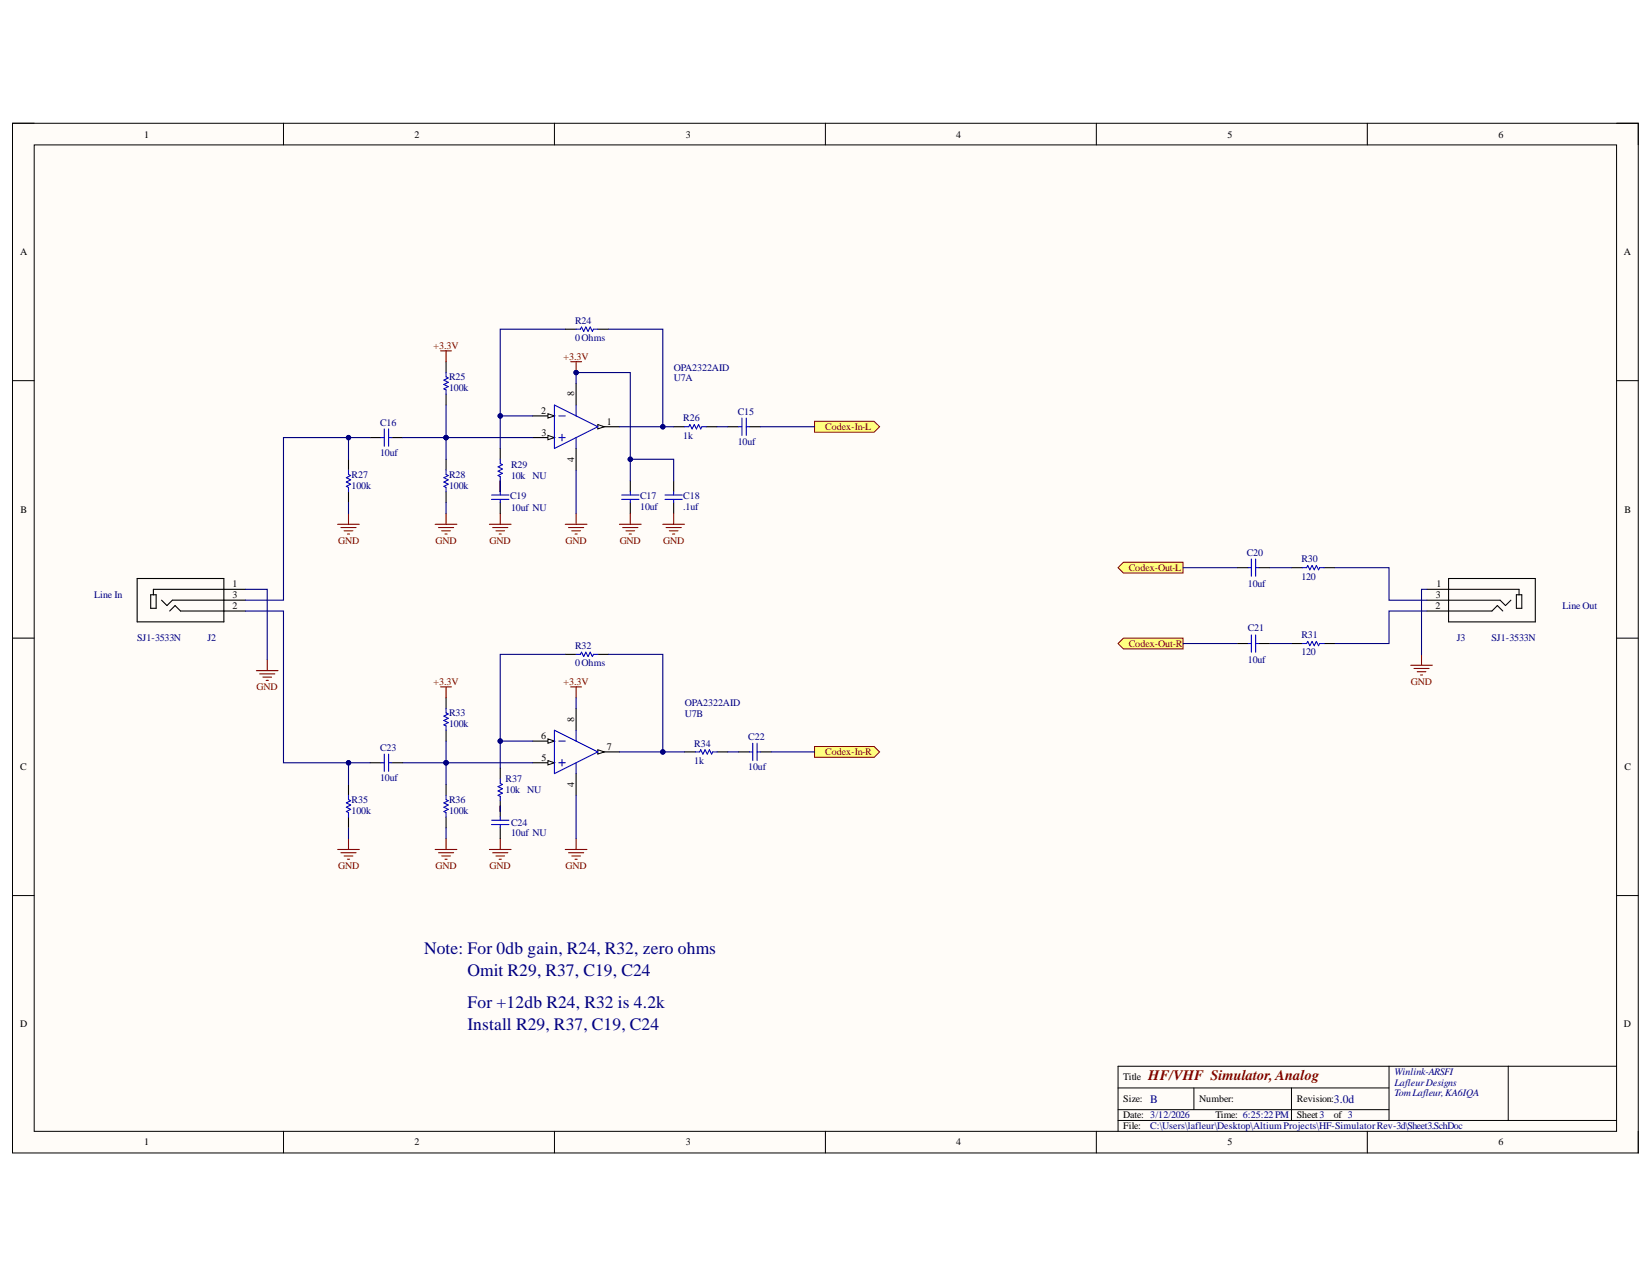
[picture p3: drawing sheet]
<svg xmlns="http://www.w3.org/2000/svg" width="279mm" height="216mm" viewBox="0 0 279 216" stroke-linecap="round" stroke-linejoin="round" font-family="sans-serif">
<defs><g id="words">
<g font-size="3" fill="#000080">
<text x="71.7" y="161.3">Note: For 0db gain, R24, R32, zero ohms</text>
<text x="79.1" y="165">Omit R29, R37, C19, C24</text>
<text x="79.1" y="170.5">For +12db R24, R32 is 4.2k</text>
<text x="79.1" y="174.1">Install R29, R37, C19, C24</text>
</g>
<text font-size="2.5" fill="#800000" x="194.2" y="182.7">HF/VHF Simulator,Analog</text>
<g font-size="1.9" fill="#000080">
<text x="194.6" y="186.5">B</text>
<text x="225.6" y="186.5">3.0d</text>
</g>
<g font-size="1.7">
<text x="24.4" y="23.3">1</text>
<text x="70.1" y="23.3">2</text>
<text x="116" y="23.3">3</text>
<text x="161.7" y="23.3">4</text>
<text x="207.6" y="23.3">5</text>
<text x="253.4" y="23.3">6</text>
<text x="3.4" y="43.1">A</text>
<text x="274.7" y="43.1">A</text>
<text x="91.5" y="69.9">2</text>
<text x="97.1" y="67" transform="rotate(-90 97.1 67)">8</text>
<text x="102.6" y="71.8">1</text>
<text x="91.6" y="73.7">3</text>
<text x="97.1" y="78.1" transform="rotate(-90 97.1 78.1)">4</text>
<text x="3.5" y="86.7">B</text>
<text x="274.7" y="86.7">B</text>
<text x="39.3" y="101.1">3</text>
<text x="39.3" y="99.3">1</text>
<text x="242.9" y="101.1">3</text>
<text x="242.9" y="99.3">1</text>
<text x="39.3" y="102.9">2</text>
<text x="242.8" y="102.9">2</text>
<text x="91.5" y="124.9">6</text>
<text x="97.1" y="122" transform="rotate(-90 97.1 122)">8</text>
<text x="3.4" y="130.2">C</text>
<text x="91.6" y="128.6">5</text>
<text x="102.6" y="126.8">7</text>
<text x="274.7" y="130.2">C</text>
<text x="97.1" y="133" transform="rotate(-90 97.1 133)">4</text>
<text x="3.4" y="173.7">D</text>
<text x="274.7" y="173.7">D</text>
<text x="190" y="182.7">Title</text>
<text x="190" y="186.3">Size:</text>
<text x="190" y="189.1">Date: 3/12/2026</text>
<text x="190" y="190.9">File:</text>
<text x="202.8" y="186.3">Number:</text>
<text x="205.5" y="189.1">Time: 6:25:22 PM</text>
<text x="219.3" y="186.3">Revision:</text>
<text x="219.3" y="189.1">Sheet3</text>
<text x="225.6" y="189.1">of 3</text>
<text x="24.4" y="193.7">1</text>
<text x="70.1" y="193.7">2</text>
<text x="116" y="193.7">3</text>
<text x="161.7" y="193.7">4</text>
<text x="207.6" y="193.7">5</text>
<text x="253.4" y="193.7">6</text>
</g>
<g font-size="1.7" fill="#800000">
<text x="73.3" y="58.9">+3.3V</text>
<text x="95.3" y="60.8">+3.3V</text>
<text x="139.6" y="72.7">Codex-In-L</text>
<text x="57.2" y="91.9">GND</text>
<text x="73.7" y="91.9">GND</text>
<text x="82.8" y="91.9">GND</text>
<text x="95.7" y="91.9">GND</text>
<text x="104.8" y="91.9">GND</text>
<text x="112.2" y="91.9">GND</text>
<text x="190.9" y="96.5">Codex-Out-L</text>
<text x="190.9" y="109.4">Codex-Out-R</text>
<text x="43.4" y="116.7">GND</text>
<text x="73.3" y="115.8">+3.3V</text>
<text x="95.3" y="115.8">+3.3V</text>
<text x="238.6" y="115.8">GND</text>
<text x="139.6" y="127.7">Codex-In-R</text>
<text x="57.2" y="146.9">GND</text>
<text x="73.7" y="146.9">GND</text>
<text x="82.8" y="146.9">GND</text>
<text x="95.7" y="146.9">GND</text>
</g>
<g font-size="1.7" fill="#000080">
<text x="97.3" y="54.7">R24</text>
<text x="97.3" y="57.7">0Ohms</text>
<text x="76" y="64.3">R25</text>
<text x="113.9" y="64.4">U7A</text>
<text x="113.9" y="62.7">OPA2322AID</text>
<text x="64.3" y="72">C16</text>
<text x="76" y="66.1">100k</text>
<text x="115.5" y="71.2">R26</text>
<text x="124.8" y="70.1">C15</text>
<text x="64.3" y="77.1">10uf</text>
<text x="115.5" y="74.2">1k</text>
<text x="124.8" y="75.3">10uf</text>
<text x="59.5" y="80.8">R27</text>
<text x="59.5" y="82.6">100k</text>
<text x="76" y="80.8">R28</text>
<text x="76" y="82.6">100k</text>
<text x="86.4" y="79.2">R29</text>
<text x="86.4" y="80.9">10k NU</text>
<text x="86.3" y="84.4">C19</text>
<text x="86.4" y="86.4">10uf NU</text>
<text x="108.3" y="84.4">C17</text>
<text x="108.3" y="86.3">10uf</text>
<text x="115.5" y="84.4">C18</text>
<text x="115.5" y="86.3">.1uf</text>
<text x="210.9" y="94">C20</text>
<text x="220.1" y="95.1">R30</text>
<text x="15.9" y="101.1">Line In</text>
<text x="211" y="99.3">10uf</text>
<text x="220.1" y="98">120</text>
<text x="211" y="106.6">C21</text>
<text x="220.1" y="107.9">R31</text>
<text x="264.3" y="102.9">Line Out</text>
<text x="23.2" y="108.4">SJ1-3533N</text>
<text x="35.1" y="108.4">J2</text>
<text x="97.3" y="109.7">R32</text>
<text x="97.3" y="112.6">0Ohms</text>
<text x="211" y="112.1">10uf</text>
<text x="220.1" y="110.8">120</text>
<text x="246.4" y="108.4">J3</text>
<text x="252.2" y="108.4">SJ1-3533N</text>
<text x="115.8" y="119.4">OPA2322AID</text>
<text x="76" y="121.1">R33</text>
<text x="76" y="123">100k</text>
<text x="115.8" y="121.3">U7B</text>
<text x="126.5" y="125.2">C22</text>
<text x="64.3" y="126.9">C23</text>
<text x="117.4" y="126.3">R34</text>
<text x="117.4" y="129.1">1k</text>
<text x="126.5" y="130.2">10uf</text>
<text x="59.5" y="135.7">R35</text>
<text x="59.5" y="137.6">100k</text>
<text x="64.3" y="132.1">10uf</text>
<text x="76" y="135.7">R36</text>
<text x="76" y="137.6">100k</text>
<text x="85.5" y="132.3">R37</text>
<text x="85.5" y="134.1">10k NU</text>
<text x="86.4" y="139.6">C24</text>
<text x="86.4" y="141.4">10uf NU</text>
<text x="235.8" y="181.7">Winlink-ARSFI</text>
<text x="235.8" y="183.6">LafleurDesigns</text>
<text x="235.8" y="185.4">TomLafleur,KA6IQA</text>
<text x="194.6" y="190.9">C:\Users\lafleur\Desktop\AltiumProjects\HF-SimulatorRev-3d\Sheet3.SchDoc</text>
</g>
</g></defs>
<path d="M2.1 20.8h275v174.1h-275z" fill-rule="evenodd" fill="#fffcf8"/>
<path d="M2.1 20.8h275v174.1h-275z" fill="none" stroke="#000" stroke-width=".17"/>
<path d="M5.8 24.5h267.6v166.8h-267.6z" fill-rule="evenodd" fill="#fffcf8"/>
<g fill="none" stroke="#000" stroke-width=".17">
<path d="M2.1 20.8h3.7M5.8 24.5h267.6v166.8h-267.6zM47.9 20.8v3.7M93.8 20.8v3.7M139.6 20.8v3.7M185.4 20.8v3.7M231.3 20.8v3.7M273.4 20.8h3.7v3.7M2.1 64.4h3.7M273.4 64.4h3.7M2.1 107.9h3.7M273.4 107.9h3.7"/>
<path d="M2.1 151.4h3.7M273.4 151.4h3.7M48 191.3v3.6M93.8 191.3v3.6M139.6 191.3v3.6M185.4 191.3v3.6M189.1 183.9h45.8M189.1 189.4h84.3M189.1 187.6h45.8M201.9 183.9v3.7M218.4 183.9v5.5M231.3 191.3v3.6"/>
<path d="M234.9 180.3v9.1M255.1 180.3v9.1M273.4 180.3h-84.3v11M277.1 191.3v3.6"/>
</g>
<path d="M106.6 81.3v1.8M106.6 85v1.8M113.9 81.3v1.8M113.9 85v1.8" fill="none" stroke="#000" stroke-width=".19"/>
<path d="M105.1 84.4h3M105.1 83.7h3M106.6 83.1v.6M106.6 84.4v.6M112.5 84.4h2.9M112.5 83.7h2.9M113.9 83.1v.6M113.9 84.4v.6" fill="none" stroke="#00f" stroke-width=".19"/>
<path d="M96.5 61.2h1.9M97.4 61.2v1.8" fill="none" stroke="#800000" stroke-width=".19"/>
<circle cx="97.4" cy="63" r=".37" fill="#000080"/>
<circle cx="97.4" cy="63" r=".37" fill="none" stroke="#000080" stroke-width=".17"/>
<path d="M209.3 96h1.8M212.9 96h1.9M218.4 96h1.9M223.9 96h1.9M209.3 108.8h1.8M212.9 108.8h1.9M218.4 108.8h1.9M223.9 108.8h1.9" fill="none" stroke="#000" stroke-width=".18"/>
<path d="M211.1 96h.5M211.6 94.5v2.9M212.4 96h.5M212.4 94.5v2.9M220.3 96h.7l.2-.4 .3 .7 .4-.7 .4 .7 .3-.7 .4 .7 .2-.3h.7M211.1 108.8h.5M211.6 107.3v3M212.4 108.8h.5M212.4 107.3v3M220.3 108.8h.7l.2-.4 .3 .8 .4-.8 .4 .8 .3-.8 .4 .8 .2-.4h.7" fill="none" stroke="#00f" stroke-width=".18"/>
<path d="M95.6 55.7h1.8M101.1 55.7h1.8M58.9 77.6v1.9M62.6 74h1.8M66.3 74h1.8M84.6 75.8v1.8M58.9 83.1v1.9M84.6 81.3v1.8" fill="none" stroke="#000" stroke-width=".19"/>
<path d="M97.4 55.7h.8l.2-.4 .3 .7 .4-.7 .4 .7 .3-.7 .4 .7 .2-.3h.7M58.9 79.5v.7l.4 .2-.7 .4 .7 .3-.7 .4 .7 .4-.7 .3 .3 .2v.7M64.4 74h.6M65 72.5v3M65.7 72.5v3M65.7 74h.6M84.6 77.6v.8l.4 .2-.8 .3 .8 .4-.8 .4 .8 .3-.8 .4 .4 .2v.7" fill="none" stroke="#00f" stroke-width=".19"/>
<g fill="none" stroke="#800000" stroke-width=".19">
<path d="M57.1 88.6h3.7M57.7 89.2h2.5M58.2 89.7h1.5M58.8 90.3h.3M58.9 86.8v1.8M82.8 88.6h3.6M83.3 89.2h2.6M83.9 89.7h1.4M84.4 90.3h.4M84.6 86.8v1.8M95.6 88.6h3.7M96.2 89.2h2.5"/>
<path d="M96.7 89.7h1.5M97.3 90.3h.3M97.4 86.8v1.8M104.8 88.6h3.6M105.3 89.2h2.6M105.9 89.7h1.4M106.4 90.3h.4M106.6 86.8v1.8M112.1 88.6h3.7M112.6 89.2h2.6M113.2 89.7h1.5M113.7 90.3h.4"/>
<path d="M113.9 86.8v1.8"/>
</g>
<path d="M137.8 126.2h10l1 .9-1 .9h-10z" fill-rule="evenodd" fill="#ffff80"/>
<path d="M137.8 126.2h10l1 .9-1 .9h-10z" fill="none" stroke="#800000" stroke-width=".17"/>
<g fill="none" stroke="#800000" stroke-width=".19">
<path d="M96.5 116.1h1.9M97.4 116.1v1.9M57.1 143.6h3.7M57.7 144.2h2.5M58.2 144.7h1.5M58.8 145.3h.3M58.9 141.8v1.8M82.8 143.6h3.6M83.3 144.2h2.6M83.9 144.7h1.4M84.4 145.3h.4M84.6 141.8v1.8"/>
<path d="M95.6 143.6h3.7M96.2 144.2h2.5M96.7 144.7h1.5M97.3 145.3h.3M97.4 141.8v1.8"/>
</g>
<path d="M95.6 110.6h1.8M101.1 110.6h1.8M58.9 132.6v1.9M58.9 138.1v1.9M62.6 129h1.8M66.3 129h1.8M84.6 129.9v1.8M84.6 135.4v1.8" fill="none" stroke="#000" stroke-width=".19"/>
<path d="M97.4 110.6h.8l.2-.3 .3 .7 .4-.7 .4 .7 .3-.7 .4 .7 .2-.4h.7M58.9 134.5v.7l.4 .2-.7 .3 .7 .4-.7 .4 .7 .3-.7 .4 .3 .2v.7M64.4 129h.6M65 127.5v2.9M65.7 127.5v2.9M65.7 129h.6M84.6 131.7v.7l.4 .2-.8 .4 .8 .4-.8 .3 .8 .4-.8 .4 .4 .1v.8" fill="none" stroke="#00f" stroke-width=".19"/>
<path d="M137.8 71.2h10l1 .9-1 1h-10z" fill-rule="evenodd" fill="#ffff80"/>
<path d="M137.8 71.2h10l1 .9-1 1h-10z" fill="none" stroke="#800000" stroke-width=".17"/>
<path d="M190 95.1h10.1v1.8h-10.1l-.9-.9z" fill-rule="evenodd" fill="#ffff80"/>
<path d="M190 95.1h10.1v1.8h-10.1l-.9-.9z" fill="none" stroke="#800000" stroke-width=".17"/>
<path d="M189.1 108.8l.9-.9h10.1v1.8h-10.1z" fill-rule="evenodd" fill="#ffff80"/>
<path d="M189.1 108.8l.9-.9h10.1v1.8h-10.1z" fill="none" stroke="#800000" stroke-width=".17"/>
<path d="M43.4 113.4h3.6M43.9 113.9h2.6M44.5 114.5h1.4M45 115h.4M45.2 111.5v1.9" fill="none" stroke="#800000" stroke-width=".19"/>
<path d="M101.1 127.1h3.7" fill="none" stroke="#000" stroke-width=".19"/>
<path d="M101.1 126.8l1.1 .3-1.1 .4z" fill="#f8fcff"/>
<path d="M101.1 126.8l1.1 .3-1.1 .4z" fill="none" stroke="#000" stroke-width=".17"/>
<path d="M90.1 129h3.7" fill="none" stroke="#000" stroke-width=".19"/>
<path d="M92.7 128.6l1.1 .4-1.1 .3z" fill="#f8fcff"/>
<path d="M92.7 128.6l1.1 .4-1.1 .3z" fill="none" stroke="#000" stroke-width=".17"/>
<path d="M90.1 125.3h3.7" fill="none" stroke="#000" stroke-width=".19"/>
<path d="M92.7 124.9l1.1 .4-1.1 .4z" fill="#f8fcff"/>
<path d="M92.7 124.9l1.1 .4-1.1 .4z" fill="none" stroke="#000" stroke-width=".17"/>
<path d="M93.8 123.5l7.3 3.6-7.3 3.7zM94.5 125.3h1.1M94.5 129h1.1M95.1 128.4v1.1M97.4 123.5v1.8M97.4 129v1.8" fill="none" stroke="#00f" stroke-width=".19"/>
<path d="M101.1 72.1h3.7M97.4 119.8v3.7M97.4 130.8v3.7" fill="none" stroke="#000" stroke-width=".19"/>
<path d="M101.1 71.8l1.1 .3-1.1 .4z" fill="#f8fcff"/>
<path d="M101.1 71.8l1.1 .3-1.1 .4z" fill="none" stroke="#000" stroke-width=".17"/>
<path d="M90.1 74h3.7" fill="none" stroke="#000" stroke-width=".19"/>
<path d="M92.7 73.6l1.1 .4-1.1 .4z" fill="#f8fcff"/>
<path d="M92.7 73.6l1.1 .4-1.1 .4z" fill="none" stroke="#000" stroke-width=".17"/>
<path d="M90.1 70.3h3.7" fill="none" stroke="#000" stroke-width=".19"/>
<path d="M92.7 69.9l1.1 .4-1.1 .4z" fill="#f8fcff"/>
<path d="M92.7 69.9l1.1 .4-1.1 .4z" fill="none" stroke="#000" stroke-width=".17"/>
<g fill="none" stroke="#00f" stroke-width=".19">
<path d="M75.4 63v.7l.4 .2-.7 .4 .7 .3-.7 .4 .7 .4-.7 .3 .3 .2v.8M75.4 79.5v.7l.4 .2-.7 .4 .7 .3-.7 .4 .7 .4-.7 .3 .3 .2v.7M93.8 68.5l7.3 3.6-7.3 3.7zM94.5 70.3h1.1M94.5 74h1.1M95.1 73.4v1.1M97.4 68.5v1.8M97.4 74v1.8M115.8 72.1h.7l.2-.3 .3 .7 .4-.7 .4 .7 .3-.7 .4 .7 .2-.4h.7M124.9 72.1h.6M125.5 70.7v2.9M126.2 72.1h.6"/>
<path d="M126.2 70.7v2.9M83.1 83.7h3M83.1 84.4h3M84.6 83.1v.6M84.6 84.4v.6M75.4 119.8v.7l.4 .2-.7 .4 .7 .3-.7 .4 .7 .4-.7 .3 .3 .2v.8M75.4 134.5v.7l.4 .2-.7 .3 .7 .4-.7 .4 .7 .3-.7 .4 .3 .2v.7M83.1 138.7h3M83.1 139.4h3M84.6 138.1v.6M84.6 139.4v.6M117.6 127.1h.7l.2-.3 .4 .7 .3-.7 .4 .7 .4-.7 .4 .7 .1-.4h.8"/>
<path d="M126.8 127.1h.5M127.3 125.7v2.9M128 127.1h.6M128 125.7v2.9"/>
</g>
<g fill="none" stroke="#000" stroke-width=".19">
<path d="M75.4 61.2v1.8M75.4 66.7v1.8M75.4 77.6v1.9M97.4 64.8v3.7M97.4 75.8v3.7M113.9 72.1h1.9M119.4 72.1h1.9M123.1 72.1h1.8M126.8 72.1h1.8M23.2 97.8h14.7v7.3h-14.7zM41.5 99.6h-15.6v1M75.4 83.1v1.9"/>
<path d="M84.6 81.3v1.8M84.6 85v1.8M25.5 100.6h.9v2.2h-.9zM27.3 101.5l.9 .9 1-.9h12.3M28.7 103.3l.9-.9 .9 .9h11M75.4 118v1.8M75.4 123.5v1.8M75.4 132.6v1.9M75.4 138.1v1.9M84.6 136.3v1.8M84.6 140v1.8M115.8 127.1h1.8"/>
<path d="M121.3 127.1h1.8M124.9 127.1h1.9M128.6 127.1h1.8"/>
</g>
<path d="M238.6 112.5h3.6M239.1 113h2.6M239.7 113.6h1.4M240.2 114.1h.4M240.4 110.6v1.9" fill="none" stroke="#800000" stroke-width=".18"/>
<g fill="none" stroke="#800000" stroke-width=".19">
<path d="M74.5 59.3h1.9M75.4 59.3v1.9M73.6 88.6h3.7M74.2 89.2h2.5M74.7 89.7h1.5M75.3 90.3h.3M75.4 86.8v1.8M74.5 116.1h1.9M75.4 116.1v1.9M73.6 143.6h3.7M74.2 144.2h2.5M74.7 144.7h1.5"/>
<path d="M75.3 145.3h.3M75.4 141.8v1.8"/>
</g>
<path d="M241.3 99.6h15.6v1M245 97.8h14.7v7.3h-14.7zM241.3 103.3h11l.9-.9 1 .9M241.3 101.5h12.4l.9 .9 .9-.9M256.5 100.6h.9v2.2h-.9z" fill="none" stroke="#000" stroke-width=".18"/>
<path d="M62.6 129h-3.7v3.6" fill="none" stroke="#000080" stroke-width=".19"/>
<circle cx="58.9" cy="129" r=".36" fill="#000080"/>
<circle cx="58.9" cy="129" r=".36" fill="none" stroke="#000080" stroke-width=".17"/>
<path d="M68.1 129h22" fill="none" stroke="#000080" stroke-width=".19"/>
<circle cx="75.4" cy="129" r=".37" fill="#000080"/>
<circle cx="75.4" cy="129" r=".37" fill="none" stroke="#000080" stroke-width=".17"/>
<path d="M68.1 74h22" fill="none" stroke="#000080" stroke-width=".19"/>
<circle cx="75.4" cy="74" r=".37" fill="#000080"/>
<circle cx="75.4" cy="74" r=".37" fill="none" stroke="#000080" stroke-width=".17"/>
<path d="M90.1 125.3h-5.5v4.6" fill="none" stroke="#000080" stroke-width=".19"/>
<circle cx="84.6" cy="125.3" r=".37" fill="#000080"/>
<circle cx="84.6" cy="125.3" r=".37" fill="none" stroke="#000080" stroke-width=".17"/>
<path d="M95.6 110.6h-11v14.7" fill="none" stroke="#000080" stroke-width=".19"/>
<circle cx="84.6" cy="125.3" r=".37" fill="#000080"/>
<circle cx="84.6" cy="125.3" r=".37" fill="none" stroke="#000080" stroke-width=".17"/>
<path d="M90.1 70.3h-5.5v5.5" fill="none" stroke="#000080" stroke-width=".19"/>
<circle cx="84.6" cy="70.3" r=".37" fill="#000080"/>
<circle cx="84.6" cy="70.3" r=".37" fill="none" stroke="#000080" stroke-width=".17"/>
<path d="M95.6 55.7h-11v14.6" fill="none" stroke="#000080" stroke-width=".19"/>
<circle cx="84.6" cy="70.3" r=".37" fill="#000080"/>
<circle cx="84.6" cy="70.3" r=".37" fill="none" stroke="#000080" stroke-width=".17"/>
<path d="M97.4 64.8v-1.8h9.2v14.6h7.3v3.7" fill="none" stroke="#000080" stroke-width=".19"/>
<circle cx="97.4" cy="63" r=".37" fill="#000080"/>
<circle cx="97.4" cy="63" r=".37" fill="none" stroke="#000080" stroke-width=".17"/>
<circle cx="106.6" cy="77.6" r=".37" fill="#000080"/>
<circle cx="106.6" cy="77.6" r=".37" fill="none" stroke="#000080" stroke-width=".17"/>
<path d="M102.9 110.6h9.2v16.5h-7.3" fill="none" stroke="#000080" stroke-width=".19"/>
<circle cx="112.1" cy="127.1" r=".37" fill="#000080"/>
<circle cx="112.1" cy="127.1" r=".37" fill="none" stroke="#000080" stroke-width=".17"/>
<path d="M102.9 55.7h9.2v16.4h-7.3" fill="none" stroke="#000080" stroke-width=".19"/>
<circle cx="112.1" cy="72.1" r=".37" fill="#000080"/>
<circle cx="112.1" cy="72.1" r=".37" fill="none" stroke="#000080" stroke-width=".17"/>
<path d="M112.1 127.1h3.7" fill="none" stroke="#000080" stroke-width=".19"/>
<circle cx="112.1" cy="127.1" r=".37" fill="#000080"/>
<circle cx="112.1" cy="127.1" r=".37" fill="none" stroke="#000080" stroke-width=".17"/>
<path d="M112.1 72.1h1.8" fill="none" stroke="#000080" stroke-width=".19"/>
<circle cx="112.1" cy="72.1" r=".37" fill="#000080"/>
<circle cx="112.1" cy="72.1" r=".37" fill="none" stroke="#000080" stroke-width=".17"/>
<path d="M58.9 74v3.6M121.3 72.1h1.8M128.6 72.1h9.2M58.9 85v1.8M58.9 140v1.8M123.1 127.1h1.8M130.4 127.1h7.4" fill="none" stroke="#000080" stroke-width=".19"/>
<path d="M200.1 96h9.2M214.8 96h3.6M225.8 96h9.1v5.5h6.4M200.1 108.8h9.2M214.8 108.8h3.6M241.3 103.3h-6.4v5.5h-9.1" fill="none" stroke="#000080" stroke-width=".18"/>
<circle cx="58.9" cy="74" r=".37" fill="#000080"/>
<circle cx="58.9" cy="74" r=".37" fill="none" stroke="#000080" stroke-width=".17"/>
<path d="M75.4 129v3.6M75.4 140v1.8" fill="none" stroke="#000080" stroke-width=".19"/>
<circle cx="75.4" cy="129" r=".37" fill="#000080"/>
<circle cx="75.4" cy="129" r=".37" fill="none" stroke="#000080" stroke-width=".17"/>
<path d="M75.4 125.3v3.7" fill="none" stroke="#000080" stroke-width=".19"/>
<circle cx="75.4" cy="129" r=".37" fill="#000080"/>
<circle cx="75.4" cy="129" r=".37" fill="none" stroke="#000080" stroke-width=".17"/>
<path d="M75.4 74v3.6M75.4 85v1.8" fill="none" stroke="#000080" stroke-width=".19"/>
<circle cx="75.4" cy="74" r=".37" fill="#000080"/>
<circle cx="75.4" cy="74" r=".37" fill="none" stroke="#000080" stroke-width=".17"/>
<path d="M75.4 68.5v5.5" fill="none" stroke="#000080" stroke-width=".19"/>
<circle cx="75.4" cy="74" r=".37" fill="#000080"/>
<circle cx="75.4" cy="74" r=".37" fill="none" stroke="#000080" stroke-width=".17"/>
<path d="M97.4 79.5v7.3M106.6 77.6v3.7M84.6 81.3v1.8M97.4 118v1.8M84.6 136.3v.9M97.4 134.5v7.3" fill="none" stroke="#000080" stroke-width=".19"/>
<circle cx="106.6" cy="77.6" r=".37" fill="#000080"/>
<circle cx="106.6" cy="77.6" r=".37" fill="none" stroke="#000080" stroke-width=".17"/>
<path d="M41.5 103.3h6.4v25.7h11" fill="none" stroke="#000080" stroke-width=".19"/>
<circle cx="58.9" cy="129" r=".36" fill="#000080"/>
<circle cx="58.9" cy="129" r=".36" fill="none" stroke="#000080" stroke-width=".17"/>
<path d="M62.6 74h-14.7v27.5h-6.4" fill="none" stroke="#000080" stroke-width=".19"/>
<circle cx="58.9" cy="74" r=".37" fill="#000080"/>
<circle cx="58.9" cy="74" r=".37" fill="none" stroke="#000080" stroke-width=".17"/>
<path d="M41.5 99.6h3.7v11.9" fill="none" stroke="#000080" stroke-width=".19"/>
<path d="M241.3 99.6h-.9v11" fill="none" stroke="#000080" stroke-width=".18"/>
<use href="#words"/>
</svg>
